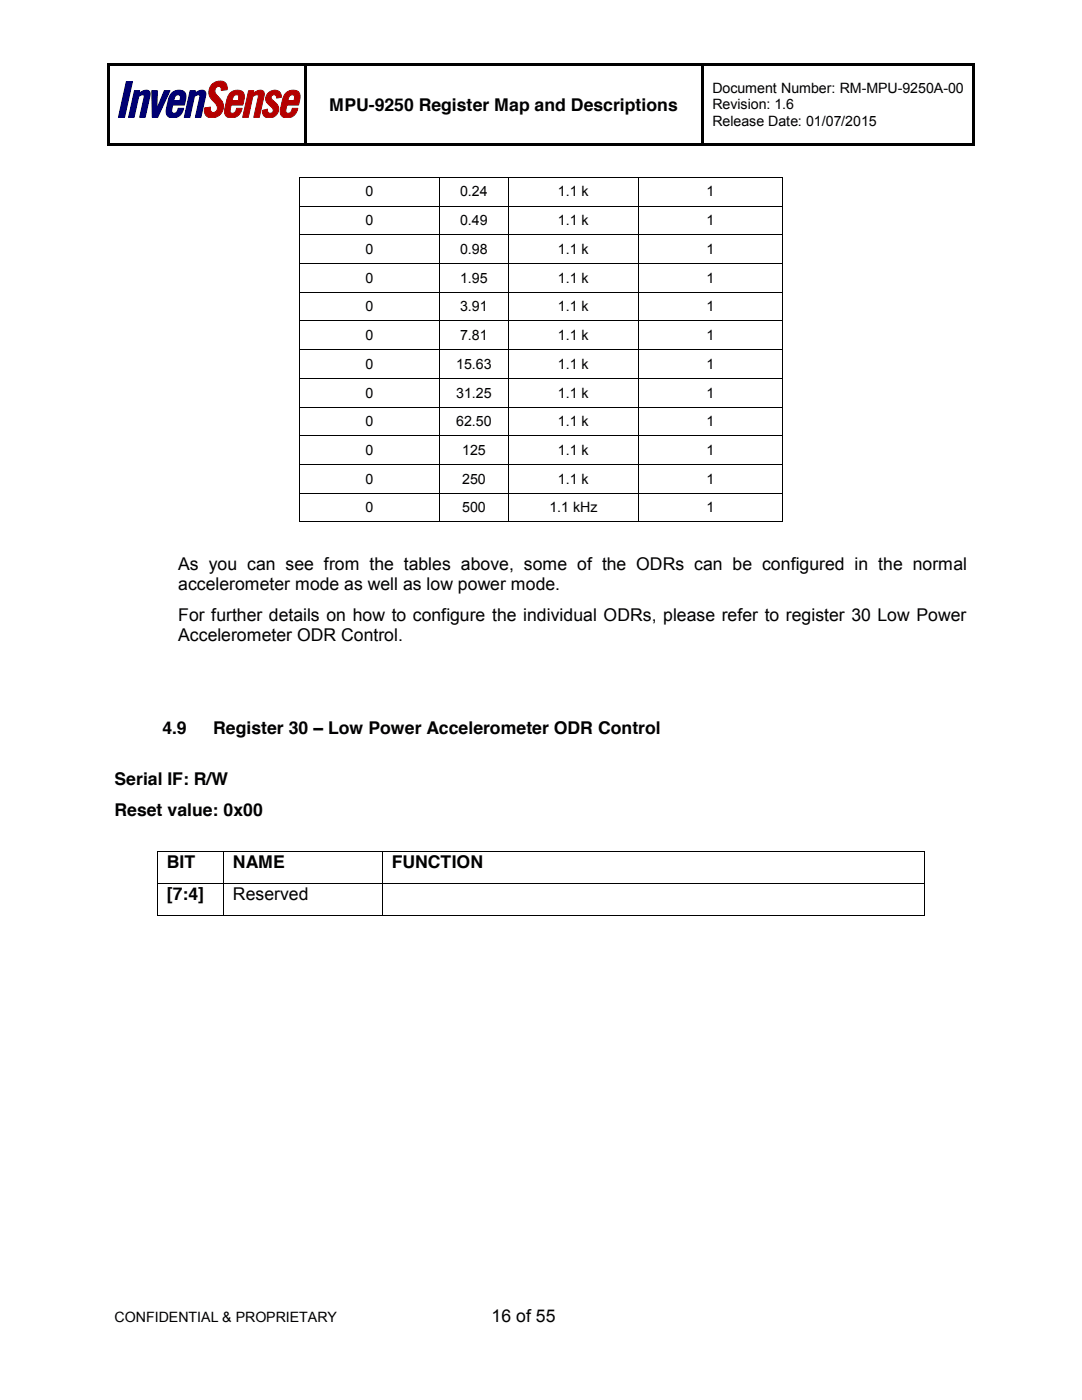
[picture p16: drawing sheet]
<svg xmlns="http://www.w3.org/2000/svg" width="216mm" height="279mm" viewBox="0 0 216 279" stroke-linecap="round" stroke-linejoin="round" font-family="sans-serif">
<defs><g id="words">
<g font-size="3.5">
<text x="65.7" y="22.1">MPU-9250 Register Map and Descriptions</text>
<text x="35.6" y="113.7">As you can see from the tables above, some of the ODRs can be configured in the normal</text>
<text x="35.6" y="117.7">accelerometer mode as well as low power mode.</text>
<text x="35.6" y="123.9">For further details on how to configure the individual ODRs, please refer to register 30 Low Power</text>
<text x="35.6" y="128">Accelerometer ODR Control.</text>
<text x="32.4" y="146.4">4.9</text>
<text x="42.6" y="146.4">Register 30 – Low Power Accelerometer ODR Control</text>
<text x="22.9" y="156.7">Serial IF: R/W</text>
<text x="22.9" y="162.9">Reset value: 0x00</text>
<text x="33.3" y="173.3">BIT</text>
<text x="46.5" y="173.3">NAME</text>
<text x="78.2" y="173.3">FUNCTION</text>
<text x="33.3" y="179.6">[7:4]</text>
<text x="46.5" y="179.7">Reserved</text>
<text x="98.1" y="263.8">16 of 55</text>
</g>
<g font-size="2.8">
<text x="142.1" y="18.6">Document Number: RM-MPU-9250A-00</text>
<text x="142.1" y="21.8">Revision: 1.6</text>
<text x="142.1" y="25.1">Release Date: 01/07/2015</text>
<text x="72.9" y="39.2">0</text>
<text x="91.8" y="39.2">0.24</text>
<text x="111.3" y="39.2">1.1 k</text>
<text x="141" y="39.2">1</text>
<text x="72.9" y="44.9">0</text>
<text x="91.8" y="44.9">0.49</text>
<text x="111.3" y="44.9">1.1 k</text>
<text x="141" y="44.9">1</text>
<text x="72.9" y="50.7">0</text>
<text x="91.8" y="50.7">0.98</text>
<text x="111.3" y="50.7">1.1 k</text>
<text x="141" y="50.7">1</text>
<text x="72.9" y="56.4">0</text>
<text x="91.8" y="56.4">1.95</text>
<text x="111.3" y="56.4">1.1 k</text>
<text x="141" y="56.4">1</text>
<text x="72.9" y="62.1">0</text>
<text x="91.8" y="62.1">3.91</text>
<text x="111.3" y="62.1">1.1 k</text>
<text x="141" y="62.1">1</text>
<text x="72.9" y="67.9">0</text>
<text x="91.8" y="67.9">7.81</text>
<text x="111.3" y="67.9">1.1 k</text>
<text x="141" y="67.9">1</text>
<text x="72.9" y="73.6">0</text>
<text x="91" y="73.6">15.63</text>
<text x="111.3" y="73.6">1.1 k</text>
<text x="141" y="73.6">1</text>
<text x="72.9" y="79.3">0</text>
<text x="91" y="79.3">31.25</text>
<text x="111.3" y="79.3">1.1 k</text>
<text x="141" y="79.3">1</text>
<text x="72.9" y="85.1">0</text>
<text x="91" y="85.1">62.50</text>
<text x="111.3" y="85.1">1.1 k</text>
<text x="141" y="85.1">1</text>
<text x="72.9" y="90.8">0</text>
<text x="92.2" y="90.8">125</text>
<text x="111.3" y="90.8">1.1 k</text>
<text x="141" y="90.8">1</text>
<text x="72.9" y="96.5">0</text>
<text x="92.2" y="96.5">250</text>
<text x="111.3" y="96.5">1.1 k</text>
<text x="141" y="96.5">1</text>
<text x="72.9" y="102.3">0</text>
<text x="92.2" y="102.3">500</text>
<text x="109.6" y="102.3">1.1 kHz</text>
<text x="141" y="102.3">1</text>
<text x="22.9" y="263.8">CONFIDENTIAL &amp; PROPRIETARY</text>
</g>
</g></defs>
<g fill="#000">
<path d="M21.4 12.7h.5v.6h-.5z" fill-rule="evenodd"/>
<path d="M21.4 12.7h.5v.5h-.5z" fill-rule="evenodd"/>
<path d="M21.9 12.7h38.7v.5h-38.7z" fill-rule="evenodd"/>
<path d="M60.6 13.2l.5 .1z" fill-rule="evenodd"/>
<path d="M60.6 12.7h.5v.5h-.5z" fill-rule="evenodd"/>
<path d="M61.1 12.7h78.9v.5h-78.9z" fill-rule="evenodd"/>
<path d="M140 13.2l.5 .1z" fill-rule="evenodd"/>
<path d="M140 12.7h.5v.5h-.5z" fill-rule="evenodd"/>
<path d="M140.5 12.7h53.5v.5h-53.5z" fill-rule="evenodd"/>
<path d="M194 12.7h.5v.6h-.5z" fill-rule="evenodd"/>
<path d="M194 12.7h.5v.5h-.5z" fill-rule="evenodd"/>
<path d="M21.4 13.3h.5v15.3h-.5z" fill-rule="evenodd"/>
<path d="M21.4 28.6h.5v.5h-.5z" fill-rule="evenodd"/>
<path d="M21.4 28.6h.5v.5h-.5z" fill-rule="evenodd"/>
<path d="M21.9 28.6h38.7v.5h-38.7z" fill-rule="evenodd"/>
<path d="M59.7 35.3h.2v.1h-.2z" fill-rule="evenodd"/>
<path d="M59.7 35.3h.2v.1h-.2z" fill-rule="evenodd"/>
<path d="M60.6 13.3h.5v15.3h-.5z" fill-rule="evenodd"/>
<path d="M60.6 28.6h.5v.5h-.5z" fill-rule="evenodd"/>
<path d="M61.1 28.6h78.9v.5h-78.9z" fill-rule="evenodd"/>
<path d="M87.5 35.3h.2v.1h-.2z" fill-rule="evenodd"/>
<path d="M101.4 35.3h.2v.1h-.2z" fill-rule="evenodd"/>
<path d="M127.2 35.3h.2v.1h-.2z" fill-rule="evenodd"/>
<path d="M140 13.3h.5v15.3h-.5z" fill-rule="evenodd"/>
<path d="M140 28.6h.5v.5h-.5z" fill-rule="evenodd"/>
<path d="M140.5 28.6h53.5v.5h-53.5z" fill-rule="evenodd"/>
<path d="M156.1 35.3h.1v.1h-.1z" fill-rule="evenodd"/>
<path d="M156.1 35.3h.1v.1h-.1z" fill-rule="evenodd"/>
<path d="M194 13.3h.5v15.3h-.5z" fill-rule="evenodd"/>
<path d="M194 28.6h.5v.5h-.5z" fill-rule="evenodd"/>
<path d="M194 28.6h.5v.5h-.5z" fill-rule="evenodd"/>
<path d="M59.7 41h.2v.2h-.2z" fill-rule="evenodd"/>
<path d="M59.7 46.7h.2v.2h-.2z" fill-rule="evenodd"/>
<path d="M59.7 52.5h.2v.2h-.2z" fill-rule="evenodd"/>
<path d="M59.7 58.2h.2v.2h-.2z" fill-rule="evenodd"/>
<path d="M87.5 41h.2v.2h-.2z" fill-rule="evenodd"/>
<path d="M87.5 46.7h.2v.2h-.2z" fill-rule="evenodd"/>
<path d="M87.5 52.5h.2v.2h-.2z" fill-rule="evenodd"/>
<path d="M87.5 58.2h.2v.2h-.2z" fill-rule="evenodd"/>
<path d="M101.4 41h.2v.2h-.2z" fill-rule="evenodd"/>
<path d="M101.4 46.7h.2v.2h-.2z" fill-rule="evenodd"/>
<path d="M101.4 52.5h.2v.2h-.2z" fill-rule="evenodd"/>
<path d="M101.4 58.2h.2v.2h-.2z" fill-rule="evenodd"/>
<path d="M127.2 41h.2v.2h-.2z" fill-rule="evenodd"/>
<path d="M127.2 46.7h.2v.2h-.2z" fill-rule="evenodd"/>
<path d="M127.2 52.5h.2v.2h-.2z" fill-rule="evenodd"/>
<path d="M127.2 58.2h.2v.2h-.2z" fill-rule="evenodd"/>
<path d="M156.1 41h.1v.2h-.1z" fill-rule="evenodd"/>
<path d="M156.1 46.7h.1v.2h-.1z" fill-rule="evenodd"/>
<path d="M156.1 52.5h.1v.2h-.1z" fill-rule="evenodd"/>
<path d="M156.1 58.2h.1v.2h-.1z" fill-rule="evenodd"/>
<path d="M59.7 63.9h.2v.2h-.2z" fill-rule="evenodd"/>
<path d="M59.7 69.7h.2v.2h-.2z" fill-rule="evenodd"/>
<path d="M59.7 75.4h.2v.2h-.2z" fill-rule="evenodd"/>
<path d="M87.5 63.9h.2v.2h-.2z" fill-rule="evenodd"/>
<path d="M87.5 69.7h.2v.2h-.2z" fill-rule="evenodd"/>
<path d="M87.5 75.4h.2v.2h-.2z" fill-rule="evenodd"/>
<path d="M101.4 63.9h.2v.2h-.2z" fill-rule="evenodd"/>
<path d="M101.4 69.7h.2v.2h-.2z" fill-rule="evenodd"/>
<path d="M101.4 75.4h.2v.2h-.2z" fill-rule="evenodd"/>
<path d="M127.2 63.9h.2v.2h-.2z" fill-rule="evenodd"/>
<path d="M127.2 69.7h.2v.2h-.2z" fill-rule="evenodd"/>
<path d="M127.2 75.4h.2v.2h-.2z" fill-rule="evenodd"/>
<path d="M156.1 63.9h.1v.2h-.1z" fill-rule="evenodd"/>
<path d="M156.1 69.7h.1v.2h-.1z" fill-rule="evenodd"/>
<path d="M156.1 75.4h.1v.2h-.1z" fill-rule="evenodd"/>
<path d="M59.7 81.2h.2v.1h-.2z" fill-rule="evenodd"/>
<path d="M59.7 86.9h.2v.1h-.2z" fill-rule="evenodd"/>
<path d="M59.7 92.6h.2v.2h-.2z" fill-rule="evenodd"/>
<path d="M59.7 98.4h.2v.1h-.2z" fill-rule="evenodd"/>
<path d="M87.5 81.2h.2v.1h-.2z" fill-rule="evenodd"/>
<path d="M87.5 86.9h.2v.1h-.2z" fill-rule="evenodd"/>
<path d="M87.5 92.6h.2v.2h-.2z" fill-rule="evenodd"/>
<path d="M87.5 98.4h.2v.1h-.2z" fill-rule="evenodd"/>
<path d="M101.4 81.2h.2v.1h-.2z" fill-rule="evenodd"/>
<path d="M101.4 86.9h.2v.1h-.2z" fill-rule="evenodd"/>
<path d="M101.4 92.6h.2v.2h-.2z" fill-rule="evenodd"/>
<path d="M101.4 98.4h.2v.1h-.2z" fill-rule="evenodd"/>
<path d="M127.2 81.2h.2v.1h-.2z" fill-rule="evenodd"/>
<path d="M127.2 86.9h.2v.1h-.2z" fill-rule="evenodd"/>
<path d="M127.2 92.6h.2v.2h-.2z" fill-rule="evenodd"/>
<path d="M127.2 98.4h.2v.1h-.2z" fill-rule="evenodd"/>
<path d="M156.1 81.2h.1v.1h-.1z" fill-rule="evenodd"/>
<path d="M156.1 86.9h.1v.1h-.1z" fill-rule="evenodd"/>
<path d="M156.1 92.6h.1v.2h-.1z" fill-rule="evenodd"/>
<path d="M156.1 98.4h.1v.1h-.1z" fill-rule="evenodd"/>
<path d="M59.7 104.1h.2v.1h-.2z" fill-rule="evenodd"/>
<path d="M59.7 104.1h.2v.1h-.2z" fill-rule="evenodd"/>
<path d="M87.5 104.1h.2v.1h-.2z" fill-rule="evenodd"/>
<path d="M101.4 104.1h.2v.1h-.2z" fill-rule="evenodd"/>
<path d="M127.2 104.1h.2v.1h-.2z" fill-rule="evenodd"/>
<path d="M156.1 104.1h.1v.1h-.1z" fill-rule="evenodd"/>
<path d="M156.1 104.1h.1v.1h-.1z" fill-rule="evenodd"/>
<path d="M31.3 169.9h.2v.1h-.2z" fill-rule="evenodd"/>
<path d="M31.3 169.9h.2v.1h-.2z" fill-rule="evenodd"/>
<path d="M31.3 176.2h.2v.2h-.2z" fill-rule="evenodd"/>
<path d="M44.5 169.9h.2v.1h-.2z" fill-rule="evenodd"/>
<path d="M44.5 176.2h.2v.2h-.2z" fill-rule="evenodd"/>
<path d="M76.2 169.9h.1v.1h-.1z" fill-rule="evenodd"/>
<path d="M76.2 176.2h.1v.2h-.1z" fill-rule="evenodd"/>
<path d="M184.5 169.9h.2v.1h-.2z" fill-rule="evenodd"/>
<path d="M184.5 169.9h.2v.1h-.2z" fill-rule="evenodd"/>
<path d="M184.5 176.2h.2v.2h-.2z" fill-rule="evenodd"/>
<path d="M31.3 182.6h.2v.2h-.2z" fill-rule="evenodd"/>
<path d="M31.3 182.6h.2v.2h-.2z" fill-rule="evenodd"/>
<path d="M44.5 182.6h.2v.2h-.2z" fill-rule="evenodd"/>
<path d="M76.2 182.6h.1v.2h-.1z" fill-rule="evenodd"/>
<path d="M184.5 182.6h.2v.2h-.2z" fill-rule="evenodd"/>
<path d="M184.5 182.6h.2v.2h-.2z" fill-rule="evenodd"/>
</g>
<g fill="#000073" stroke="#000073" stroke-width=".2">
<path d="M25.2 16.3h1.2l-1.5 7.1h-1.3z" fill-rule="evenodd"/>
<path d="M26.8 18.1h1.1l-.1 .5a1.57 1.57 0 0 1 2.1-.3v.8l-.9 4.3h-1.1l.9-4.1v-.3l-.3-.1-.8 .3-.9 4.2h-1.1z" fill-rule="evenodd"/>
<path d="M30.3 18.1h1.1l-.1 3.6 1.5-3.6h1.1l-2.4 5.3h-1.1z" fill-rule="evenodd"/>
<path d="M35 19.1l-.3 1h1.2l.1-.3a.57 .57 0 0 0-.2-.8 .57 .57 0 0 0-.8 .1zM34.3 18.6a1.74 1.74 0 0 1 2.7 .1l.1 1-.3 1.3h-2.3l-.2 .7a.61 .61 0 0 0 .4 .9 .61 .61 0 0 0 .7-.6l.1-.4h1.2a1.99 1.99 0 0 1-1.3 1.8 1.99 1.99 0 0 1-2.1-.4l-.1-.7v-.8l.6-2.2z" fill-rule="evenodd"/>
<path d="M37.9 18.1h1.1l-.1 .5a1.56 1.56 0 0 1 2.1-.3l.1 .6-1 4.5h-1.1l.9-4.1v-.3l-.3-.1-.8 .3-.9 4.2h-1.1z" fill-rule="evenodd"/>
</g>
<g fill="#b50000" stroke="#b50000" stroke-width=".2">
<path d="M42.4 16.8a1.86 1.86 0 0 1 2.8 .1l.1 1-1.2 .1a.64 .64 0 0 0-.5-.8 .64 .64 0 0 0-.7 .8 2.73 2.73 0 0 0 1.1 1.9 2.18 2.18 0 0 1 0 2.9 2.18 2.18 0 0 1-2.9 .2l-.3-.6v-.9l1.2-.1a.74 .74 0 0 0 .6 1.1 .74 .74 0 0 0 .8-.9 5.9 5.9 0 0 0-1.5-2.3 2.2 2.2 0 0 1 .5-2.5z" fill-rule="evenodd"/>
<path d="M46.7 19.1l-.4 1h1.3v-.3a.57 .57 0 0 0-.1-.8 .57 .57 0 0 0-.8 .1zM45.9 18.6a1.74 1.74 0 0 1 2.8 .1v1l-.2 1.3h-2.4l-.1 .7a.61 .61 0 0 0 .3 .9 .61 .61 0 0 0 .8-.6l.1-.4h1.1a1.99 1.99 0 0 1-1.2 1.8 1.99 1.99 0 0 1-2.1-.4l-.2-.7 .1-.8 .5-2.2z" fill-rule="evenodd"/>
<path d="M49.6 18.1h1l-.1 .5a1.57 1.57 0 0 1 2.1-.3l.1 .8-1 4.3h-1.1l.9-4.1v-.3l-.3-.1-.8 .3-.9 4.2h-1.1z" fill-rule="evenodd"/>
<path d="M53.5 18.6a1.47 1.47 0 0 1 1.5-.6 1.47 1.47 0 0 1 1.1 1.1v.3l-.9 .2a.57 .57 0 0 0-.5-.7 .57 .57 0 0 0-.6 .4 .57 .57 0 0 0 .3 .7l.2 .1a1.75 1.75 0 0 1 .6 2.7 1.75 1.75 0 0 1-2.7 0l-.1-.8 1-.2a.63 .63 0 0 0 .4 .8 .63 .63 0 0 0 .7-.4 .63 .63 0 0 0-.3-.8l-.3-.3a1.58 1.58 0 0 1-.4-2.5z" fill-rule="evenodd"/>
<path d="M57.8 19.1l-.4 1h1.3v-.3a.57 .57 0 0 0-.1-.8 .57 .57 0 0 0-.8 .1zM57.1 18.6a1.72 1.72 0 0 1 2.7 .1l.1 .7-.3 1.6h-2.4l-.1 .7a.61 .61 0 0 0 .4 .9 .61 .61 0 0 0 .7-.6l.1-.4h1.1a1.99 1.99 0 0 1-1.2 1.8 1.99 1.99 0 0 1-2.1-.4l-.2-.9 .5-2.1 .3-1z" fill-rule="evenodd"/>
</g>
<g fill="none" stroke="#000" stroke-width=".2">
<path d="M59.8 35.4v5.6M59.9 35.4h27.6M87.6 35.4v5.6M87.7 35.4h13.7M101.5 35.4v5.6M101.6 35.4h25.6M127.3 35.4v5.6M127.4 35.4h28.7M156.2 35.4v5.6M59.8 41.2v5.5M59.8 46.9v5.6M59.8 52.7v5.5"/>
<path d="M59.8 58.4v5.5M59.9 41.1h27.6M59.9 46.8h27.6M59.9 52.6h27.6M59.9 58.3h27.6M87.6 41.2v5.5M87.6 46.9v5.6M87.6 52.7v5.5M87.6 58.4v5.5M87.7 41.1h13.7M87.7 46.8h13.7M87.7 52.6h13.7"/>
<path d="M87.7 58.3h13.7M101.5 41.2v5.5M101.5 46.9v5.6M101.5 52.7v5.5M101.5 58.4v5.5M101.6 41.1h25.6M101.6 46.8h25.6M101.6 52.6h25.6M101.6 58.3h25.6M127.3 41.2v5.5M127.3 46.9v5.6M127.3 52.7v5.5"/>
<path d="M127.3 58.4v5.5M127.4 41.1h28.7M127.4 46.8h28.7M127.4 52.6h28.7M127.4 58.3h28.7M156.2 41.2v5.5M156.2 46.9v5.6M156.2 52.7v5.5M156.2 58.4v5.5M59.8 64.1v5.6M59.8 69.9v5.5M59.8 75.6v5.6"/>
<path d="M59.9 64h27.6M59.9 69.8h27.6M59.9 75.5h27.6M87.6 64.1v5.6M87.6 69.9v5.5M87.6 75.6v5.6M87.7 64h13.7M87.7 69.8h13.7M87.7 75.5h13.7M101.5 64.1v5.6M101.5 69.9v5.5M101.5 75.6v5.6"/>
<path d="M101.6 64h25.6M101.6 69.8h25.6M101.6 75.5h25.6M127.3 64.1v5.6M127.3 69.9v5.5M127.3 75.6v5.6M127.4 64h28.7M127.4 69.8h28.7M127.4 75.5h28.7M156.2 64.1v5.6M156.2 69.9v5.5M156.2 75.6v5.6"/>
<path d="M59.8 81.3v5.6M59.8 87v5.6M59.8 92.8v5.6M59.8 98.5v5.6M59.9 81.2h27.6M59.9 87h27.6M59.9 92.7h27.6M59.9 98.4h27.6M87.6 81.3v5.6M87.6 87v5.6M87.6 92.8v5.6M87.6 98.5v5.6"/>
<path d="M87.7 81.2h13.7M87.7 87h13.7M87.7 92.7h13.7M87.7 98.4h13.7M101.5 81.3v5.6M101.5 87v5.6M101.5 92.8v5.6M101.5 98.5v5.6M101.6 81.2h25.6M101.6 87h25.6M101.6 92.7h25.6M101.6 98.4h25.6"/>
<path d="M127.3 81.3v5.6M127.3 87v5.6M127.3 92.8v5.6M127.3 98.5v5.6M127.4 81.2h28.7M127.4 87h28.7M127.4 92.7h28.7M127.4 98.4h28.7M156.2 81.3v5.6M156.2 87v5.6M156.2 92.8v5.6M156.2 98.5v5.6"/>
<path d="M59.9 104.2h27.6M87.7 104.2h13.7M101.6 104.2h25.6M127.4 104.2h28.7M31.4 170v6.2M31.4 176.4v6.2M31.5 170h13M31.5 176.3h13M44.6 170v6.2M44.6 176.4v6.2M44.7 170h31.5M44.7 176.3h31.5"/>
<path d="M76.3 170v6.2M76.3 176.4v6.2M76.3 170h108.2M76.3 176.3h108.2M184.6 170v6.2M184.6 176.4v6.2M31.5 182.7h13M44.7 182.7h31.5M76.3 182.7h108.2"/>
</g>
<use href="#words"/>
</svg>
